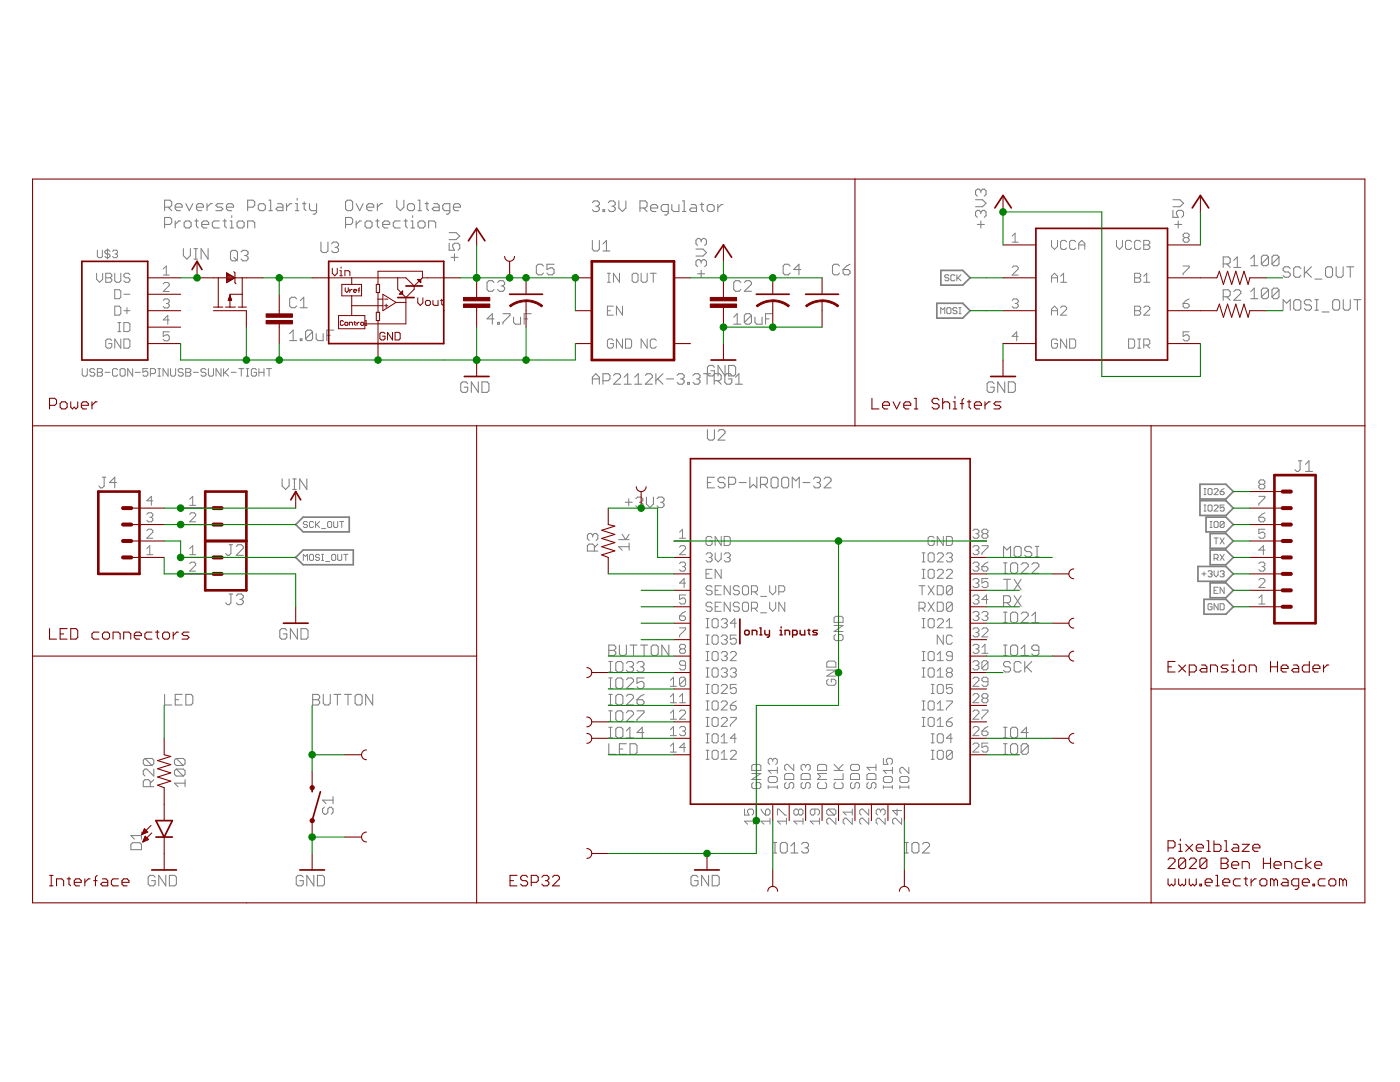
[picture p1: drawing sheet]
<svg xmlns="http://www.w3.org/2000/svg" width="279mm" height="216mm" viewBox="0 0 279 216" stroke-linecap="round" stroke-linejoin="round" font-family="sans-serif">
<g fill="none" stroke="#808080" stroke-width=".21">
<path d="M53.7 39.9h.3v2.1M59.3 39.6v.3M79.2 39.9v1.4l.7 .7 .7-.7v-1.4M83.4 39.9h.4v2.1M194.7 39.9h1.4l.7 .7-.7 .7h-1.4M195.7 38.1v.3M195.7 38.1l-.3-.4h-.3l-.4 .4v.7l.4 .3M195.7 38.1l.4-.4h.3l.4 .4v.7l-.4 .3M234.1 39.9h1.4l.7 .7-.7 .7h-1.4M32.9 41.3h1l.4-.3v-.7l-.4-.4h-1v2.1M32.9 44.8h1l.4-.4v-.7l-.4-.3h-1v2.1M33.5 41.3l.8 .7"/>
<path d="M35 41.3h1.4v-.3l-.4-.4h-.7l-.3 .4v.7l.3 .3h.7M35 44.1v1.4M36 44.1h-.3l-.7 .7M36.6 49.6v1.4l.7 .7 .7-.7v-1.4M37.1 40.6l.7 1.4 .7-1.4M37.1 44.1h.7l.3 .3v.7l-.3 .4h-.7l-.4-.4v-.7zM38.7 51.7h.7M38.7 49.6h.7M38.9 44.1h.7M39.1 49.6v2.1M39.2 41.3h1.4v-.3l-.3-.4h-.7l-.4 .4v.7l.4 .3h.7M39.2 43.7v1.4l.4 .4"/>
<path d="M40.3 44.8h1.4v-.4l-.4-.3h-.7l-.3 .3v.7l.3 .4h.7M41.3 40.6v1.4M41.5 49.6v2.1l-1.4-2.1v2.1M42.4 40.6h-.4l-.7 .7M43.8 44.1h-1.1l-.3 .3v.7l.3 .4h1.1M44.5 40.6h-1.1l-.3 .4 .3 .3h.7l.4 .4-.4 .3h-1M44.5 44.1h.7M44.9 43.7v1.4l.3 .4M45.2 41.3h1.4v-.3l-.4-.4h-.6l-.4 .4v.7l.4 .3h.6M45.9 44.1h.3v1.4M45.9 45.5h.7M46.2 43v.4"/>
<path d="M46.3 50h.7l.4 .3v1.4l-.4 .3h-.7l-.3-.3v-1.4zM46.7 51.4l.7 .6M47.3 44.4l.4-.3h.7l.3 .3v.7l-.3 .4h-.7l-.4-.4zM48.1 50.3l.4-.3h.6l.4 .3v.4l-.4 .3M48.8 51h.3M49.1 51l.4 .4v.3l-.4 .3h-.6l-.4-.3M49.4 41.3h1.1l.3-.3v-.7l-.3-.4h-1.1v2.1M49.4 45.5v-1.4h1.1l.3 .3v1.1M51.5 41l.4-.4h.7l.4 .4v.7l-.4 .3h-.7l-.4-.3zM53.7 42h.7M55.4 40.6h.7l.4 .4v1h-1.1l-.3-.3 .3-.4h1.1M57.2 40.6v1.4"/>
<path d="M58.3 40.6h-.4l-.7 .7M58.9 42h.7M58.9 40.6h.4v1.4M59.2 59.6l-.3-.3h-.7l-.4 .3v1.4l.4 .4h.7l.3-.4M60.4 40.6h.7M60.7 40.3v1.4l.4 .3M61.8 40.6v1.1l.3 .3h1.1M63.2 40.6v1.8l-.4 .3h-.3M64.1 48.3v1.8l.3 .3h.7l.3-.3v-1.8M66.2 48.7l.3-.4h.7l.4 .4v.3l-.4 .4M66.9 49.4h.3M67.2 49.4l.4 .3v.4l-.4 .3h-.7l-.3-.3"/>
<path d="M69 40.3l.3-.4h.7l.4 .4v1.4l-.4 .3h-.7l-.3-.3zM69 44.8h1l.4-.4v-.7l-.4-.3h-1v2.1M71.1 40.6l.7 1.4 .7-1.4M71.1 44.1v1.4M72.1 44.1h-.3l-.7 .7M73.2 41.3h1.4v-.3l-.3-.4h-.7l-.4 .4v.7l.4 .3h.7M73.2 44.1h.7l.4 .3v.7l-.4 .4h-.7l-.3-.4v-.7zM75 44.1h.7M75.3 40.6v1.4M75.3 43.7v1.4l.4 .4M76.4 40.6h-.4l-.7 .7M76.4 44.8h1.4v-.4l-.4-.3h-.7l-.3 .3v.7l.3 .4h.7"/>
<path d="M79.9 44.1h-1.1l-.3 .3v.7l.3 .4h1.1M80.6 44.1h.7M81 43.7v1.4l.3 .4M81.3 41l.4-.4h.7l.3 .4v.7l-.3 .3h-.7l-.4-.3zM82 44.1h.4v1.4M82 45.5h.7M82.4 43v.4M83.4 42h.7M83.4 44.4l.4-.3h.7l.3 .3v.7l-.3 .4h-.7l-.4-.4zM84.8 40.6h.7M85.2 40.3v1.4l.3 .3M85.5 45.5v-1.4h1.1l.4 .3v1.1"/>
<path d="M86.6 40.6h.7l.4 .4v1h-1.1l-.3-.3 .3-.4h1.1M89.6 48.5v1.4h1.1l-.4-.7v-.3l.4-.4h.7l.4 .4v.7l-.4 .3M89.6 46.4h1.4l.8 .7-.8 .7h-1.4M89.8 42h-1.1l-.3-.3v-.7l.3-.4h1.1v1.8l-.4 .3h-.3M90 51.4h1.4M90.5 41.3h1.4v-.3l-.4-.4h-.7l-.3 .4v.7l.3 .3h.7M90.7 50.7v1.3M98.6 56.4l-.3-.4h-.7l-.4 .4v1.4l.4 .3h.7l.3-.3M99.3 56.4l.4-.4h.7l.3 .4v.3l-.3 .4M100 57.1h.4M100.4 57.1l.3 .3v.4l-.3 .3h-.7l-.4-.3M108.5 53.1l-.4-.4h-.7l-.4 .4v1.4l.4 .3h.7l.4-.3"/>
<path d="M110.6 52.7h-1.4v1.1l.7-.4h.3l.4 .4v.7l-.4 .3h-.7l-.3-.3M118.2 40.4l.4-.3h.7l.3 .3v.4l-.3 .3M118.2 48v1.7l.4 .4h.7l.3-.4v-1.7M118.9 41.1h.4M119.3 41.1l.3 .4v.3l-.3 .4h-.7l-.4-.4M120.3 41.8h.4v.4h-.4zM120.3 50.1h1.4M120.3 48.7l.7-.7v2.1M121.4 40.4l.3-.3h.7l.4 .3v.4l-.4 .3M122.1 41.1h.3M122.4 41.1l.4 .4v.3l-.4 .4h-.7l-.3-.4M123.5 40.1v1.4l.7 .7 .7-.7v-1.4"/>
<path d="M127.7 41.5h1.1l.3-.4v-.7l-.3-.3h-1.1v2.1M128.4 41.5l.7 .7M129.8 41.5h1.5v-.4l-.4-.3h-.7l-.4 .3v.7l.4 .4h.7M133.4 42.2h-1.1l-.3-.4v-.7l.3-.3h1.1v1.7l-.4 .4h-.3M134.1 40.8v1l.3 .4h1.1v-1.4M136.2 40.1h.3v2.1M136.2 42.2h.7M137.9 40.8h.8l.3 .3v1.1h-1.1l-.3-.4 .3-.3h1.1M138.9 49.7h1.4l.7 .7-.7 .7h-1.4M139.2 54.6h1.4M139.7 40.8h.7M139.9 47.9v.4"/>
<path d="M139.9 52.2v.3M139.9 53.9v1.4M139.9 52.2l-.3-.4h-.4l-.3 .4v.7l.3 .3M139.9 47.9l-.3-.3h-.4l-.3 .3v.7l.3 .4M139.9 52.2l.4-.4h.3l.4 .4v.7l-.4 .3M139.9 47.9l.4-.3h.3l.4 .3v.7l-.4 .4M140.1 40.4v1.4l.3 .4M141.1 41.1l.4-.3h.7l.3 .3v.7l-.3 .4h-.7l-.4-.4zM143.3 40.8v1.4M144.3 40.8h-.3l-.7 .7M147.8 56.4l-.3-.4h-.7l-.4 .4v1.4l.4 .3h.7l.3-.3M148.5 56.4l.4-.4h.7l.4 .4v.3l-1.5 1.4h1.5"/>
<path d="M157.7 53.1l-.4-.4h-.7l-.3 .4v1.4l.3 .3h.7l.4-.3M159.8 53.8h-1.4l1-1.1v2.1M167.5 53.1l-.3-.4h-.7l-.4 .4v1.4l.4 .3h.7l.3-.3M168.3 53.8h1l.4 .3v.4l-.4 .3h-.7l-.3-.3zM169.7 52.7l-.7 .4-.7 .7M195.1 44.8h1.3M195.7 42.3l.4-.3h.3l.4 .3v.7l-.4 .4M195.7 42.3v.4M195.7 44.1v1.4M195.7 42.3l-.3-.3h-.3l-.4 .3v.7l.4 .4M234.1 42v1.4h1l-.3-.7v-.4l.3-.3h.7l.4 .3v.7l-.4 .4M234.4 44.8h1.4"/>
<path d="M235.1 44.1v1.4M244.1 52.7h1.1l.3-.4v-.7l-.3-.3h-1.1v2.1M244.1 59.2h1.1l.3-.3v-.7l-.3-.4h-1.1v2.1M244.8 52.7l.7 .7M244.8 59.2l.7 .7M246.2 52l.7-.7v2.1M246.2 53.4h1.4M246.2 58.2l.4-.4h.7l.3 .4v.3l-1.4 1.4h1.4M249.6 51.6l.7-.7v2.1M249.6 58.2l.7-.7v2.1M249.6 53h1.4M249.6 59.6h1.4"/>
<path d="M253.2 51.3v1.4l-.4 .3h-.7l-.4-.3M253.2 51.3l-.4-.4h-.7l-.4 .4v1.4M253.2 57.8l-.4-.3h-.7l-.4 .3v1.4M253.2 57.8v1.4l-.4 .4h-.7l-.4-.4M253.2 51.3l-1.5 1.4M253.2 57.8l-1.5 1.4M255.2 51.3v1.4l-.3 .3h-.7l-.3-.3M255.2 51.3l-.3-.4h-.7l-.3 .4v1.4M255.2 57.8l-.3-.3h-.7l-.3 .3v1.4M255.2 57.8v1.4l-.3 .4h-.7l-.3-.4M255.2 51.3l-1.3 1.4M255.2 57.8l-1.3 1.4"/>
<path d="M257.5 53.6l-.4-.4h-.7l-.3 .4v.3l.3 .4h.7l.4 .3v.4l-.4 .3h-.7l-.3-.3M259.6 53.6l-.4-.4h-.6l-.4 .4v1.4l.4 .3h.6l.4-.3M260.3 53.2v2.1M260.7 54.3l1 1M261.7 53.2l-1.4 1.4M262.4 59.8h.7M262.4 55.7h1.4M262.8 59.8v2.1M264.5 53.6l.4-.4h.7l.3 .4v1.4l-.3 .3h-.7l-.4-.3zM266.7 53.2v1.8l.3 .3h.7l.4-.3v-1.8M268.1 59.8v1.8l.3 .3h.7l.4-.3v-1.8M268.8 53.2h1.4"/>
<path d="M269.5 53.2v2.1M270.2 59.8h1.4M270.9 59.8v2.1M57.8 66.6l.7-.7v2.1M57.8 68h1.4M59.9 67.6h.4v.4h-.4zM59.9 61.4h1.4M59.9 60l.7-.7v2.1M62.4 66.2v1.4l-.4 .4h-.7l-.3-.4M62.4 66.2l-.4-.3h-.7l-.3 .3v1.4M62.4 66.2l-1.4 1.4M63.1 66.6v1l.3 .4h1.1v-1.4"/>
<path d="M65.2 66.9h.7M66.6 65.9h-1.4v2.1M93.3 76.6l-.3-.4h-.7l-.4 .4v1.4l.4 .3h.7l.3-.3v-.7h-.7M95.5 76.2v2.1l-1.4-2.1v2.1M96.2 76.2h1l.4 .4v1.4l-.4 .3h-1zM98.6 63.6h-1.4l1.1-1v2.1M99.3 64.3h.4v.4h-.4zM100.4 62.6h1.4v.3l-1.4 1.4v.4M102.5 63.3v1l.3 .4h1.1v-1.4M104.6 63.6h.7M106 62.6h-1.4v2.1M118.2 76.7v-1.4l.7-.7 .7 .7v1.4"/>
<path d="M118.2 75.6h1.4M120.3 76h1.1l.3-.4v-.7l-.3-.3h-1.1v2.1M122.4 74.9l.4-.3h.7l.3 .3v.4l-1.4 1.4h1.4M124.6 76.7h1.4M124.6 75.3l.7-.7v2.1M126.7 76.7h1.4M126.7 75.3l.7-.7v2.1M128.8 74.9l.3-.3h.7l.4 .3v.4l-1.4 1.4h1.4M130.9 74.6v2.1M131.3 75.6l1 1.1M132.3 74.6l-1.4 1.4M133 75.6h1.4"/>
<path d="M135.1 74.9l.4-.3h.7l.3 .3v.4l-.3 .3M135.8 75.6h.4M136.2 75.6l.3 .4v.3l-.3 .4h-.7l-.4-.4M137.2 76.3h.4v.4h-.4zM138.3 74.9l.4-.3h.7l.3 .3v.4l-.3 .3M139 75.6h.4M139.4 75.6l.3 .4v.3l-.3 .4h-.7l-.4-.4M140.4 74.6h1.4M141.1 74.6v2.1M142.5 76h1.1l.3-.4v-.7l-.3-.3h-1.1v2.1M142.6 73.3l-.4-.4h-.7l-.3 .4v1.4l.3 .3h.7l.4-.3v-.7h-.7M143.2 76l.7 .7"/>
<path d="M144.7 72.9v2.1l-1.4-2.1v2.1M145.4 72.9h1.1l.3 .4v1.4l-.3 .3h-1.1zM146 74.9l-.3-.3h-.7l-.3 .3v1.4l.3 .4h.7l.3-.4v-.7h-.6M146.4 64.7h1.4M146.4 63.3l.7-.7v2.1M146.8 76.7h1.4M146.8 75.3l.7-.7v2.1M150 62.9v1.4l-.4 .4h-.7l-.4-.4M150 62.9l-.4-.3h-.7l-.4 .3v1.4M150 62.9l-1.5 1.4M150.7 63.3v1l.3 .4h1.1v-1.4M152.8 63.6h.7"/>
<path d="M154.2 62.6h-1.4v2.1M198.4 76.6l-.4-.4h-.7l-.3 .4v1.4l.3 .3h.7l.4-.3v-.7h-.7M200.5 76.2v2.1l-1.4-2.1v2.1M201.2 76.2h1.1l.3 .4v1.4l-.3 .3h-1.1zM256.1 61.9v-2.1l.7 .7 .7-.7v2.1M258.2 60.1l.4-.3h.6l.4 .3v1.5l-.4 .3h-.6l-.4-.3zM261.7 60.1l-.3-.3h-.7l-.4 .3v.4l.4 .3h.7l.3 .4v.4l-.3 .3h-.7l-.4-.3M262.4 61.9h.7M263.8 62.3h1.4M266 60.1l.3-.3h.7l.4 .3v1.5l-.4 .3h-.7l-.3-.3zM20.4 95.2h.7M20.8 95.2v1.8l-.4 .3h-.3l-.4-.3"/>
<path d="M23.2 96.3h-1.4l1.1-1.1v2.1M56.3 95.6v1.4l.7 .7 .7-.7v-1.4M58.4 97.7h.7M58.4 95.6h.7M58.8 95.6v2.1M61.2 95.6v2.1l-1.4-2.1v2.1M125.5 99.5v1.4M126.9 99.5l.3-.3h.7l.4 .3v.4l-.4 .3M129 99.2v1.4l.7 .7 .7-.7v-1.4M131.1 99.5l.4-.3h.7l.3 .3v.4l-.3 .3M141.2 85.7v1.8l.3 .3h.7l.4-.3v-1.8M141.2 96.3h.7"/>
<path d="M142.6 95.2h-1.4v2.1h1.4M143.3 86.1l.4-.4h.7l.3 .4v.3l-1.4 1.4h1.4M144.7 95.6l-.3-.4h-.7l-.4 .4v.3l.4 .4h.7l.3 .3v.4l-.3 .3h-.7l-.4-.3M145.4 96.6h1.1l.3-.3v-.7l-.3-.4h-1.1v2.1M147.5 96.3h1.4M149.6 95.2v2.1l.7-.7 .7 .7v-2.1M151.8 96.6h1l.4-.3v-.7l-.4-.4h-1v2.1M152.5 96.6l.7 .7M154.2 95.2h.7l.4 .4v1.4l-.4 .3h-.7l-.3-.3v-1.4zM156.4 95.2h.7l.3 .4v1.4l-.3 .3h-.7l-.4-.3v-1.4zM158.1 97.3v-2.1l.7 .7 .7-.7v2.1M160.2 96.3h1.4"/>
<path d="M162.3 95.6l.4-.4h.7l.3 .4v.3l-.3 .4M163 96.3h.4M163.4 96.3l.3 .3v.4l-.3 .3h-.7l-.4-.3M164.5 95.6l.3-.4h.7l.4 .4v.3l-1.4 1.4h1.4M259.1 91.9h.7M259.5 91.9v1.8l-.4 .4h-.3l-.4-.4M260.5 94.1h1.4M260.5 92.7l.7-.8v2.2M45.7 108.7h.7M45.7 118.5h.7M46.1 108.7v1.7l-.4 .4h-.3l-.4-.4M46.1 118.5v1.8l-.4 .3h-.3l-.4-.3"/>
<path d="M47.2 109.1l.3-.4h.7l.4 .4v.3l-1.4 1.4h1.4M47.2 118.9l.3-.4h.7l.4 .4v.4l-.4 .3M47.9 119.6h.3M48.2 119.6l.4 .4v.3l-.4 .3h-.7l-.3-.3M118.3 106.8l-.4-.4h-.3l-.4 .4v.7l.4 .3M118.3 106.8l.3-.4h.4l.3 .4v.7l-.3 .3M118.3 106.8v.3M118.6 110v-1.1l-.3-.3h-.7l-.4 .3v1.1h2.1M119.3 108.6l-.7 .7M123.5 107.7h2.1M124.2 106.6l.7 1.1 .7-1.1M124.8 100.2h1.4"/>
<path d="M125.6 109.1h-2.1l.7 .7M125.6 108.4v1.4M127.6 100.2h.3M127.9 100.2l.4 .4v.3l-.4 .4h-.7l-.3-.4M131.8 100.2h.4M132.2 100.2l.3 .4v.3l-.3 .4h-.7l-.4-.4M200.3 115.6h1.4M200.3 111.1v-2.1l.7 .7 .7-.7v2.1M200.3 114.4h.7M200.3 112.3h.7M200.6 112.3v2.1M201 115.6v2.1"/>
<path d="M201.7 112.6l.3-.3h.7l.4 .3v1.5l-.4 .3h-.7l-.3-.3zM202.4 109.4l.3-.4h.7l.4 .4v1.4l-.4 .3h-.7l-.3-.3zM202.4 115.6l1.4 2.1M202.4 118.9l1.4 2.1M203.8 115.6l-1.4 2.1M203.8 118.9l-1.4 2.1M203.8 112.6l.4-.3h.7l.3 .3v.4l-1.4 1.4h1.4M205.9 109.4l-.4-.4h-.6l-.4 .4v.3l.4 .4h.6l.4 .3v.4l-.4 .3h-.6l-.4-.3M205.9 112.6l.4-.3h.7l.3 .3v.4l-1.4 1.4h1.4M206.6 109h.7M206.6 111.1h.7M207 109v2.1"/>
<path d="M32.9 138.6v2.1h1.4M35 139.6h.7M36.4 138.6h-1.4v2.1h1.4M37.1 138.6h1l.4 .3v1.4l-.4 .4h-1zM57.2 125.8l-.3-.4h-.7l-.4 .4v1.4l.4 .3h.7l.3-.3v-.7h-.7M59.4 125.4v2.1l-1.4-2.1v2.1M60.1 125.4h1l.4 .4v1.4l-.4 .3h-1zM62.4 138.6h1.1l.3 .3v.4l-.3 .3 .3 .4v.3l-.3 .4h-1.1zM62.4 139.6h1.1M64.5 138.6v1.7l.4 .4h.7l.3-.4v-1.7M66.6 138.6h1.4M67.3 138.6v2.1"/>
<path d="M68.7 138.6h1.4M69.4 138.6v2.1M71.2 138.6h.7l.4 .3v1.4l-.4 .4h-.7l-.3-.4v-1.4zM74.4 138.6v2.1l-1.4-2.1v2.1M121.5 132h.7M121.5 134.1h.7M121.5 138.6h.7M121.5 128.7h1l.4 .4v.3l-.4 .4 .4 .3v.4l-.4 .3h-1zM121.5 129.8h1M121.5 137.4h.7M121.5 135.3h.7M121.8 132v2.1"/>
<path d="M121.8 135.3v2.1M121.8 138.6v2.1M122.9 135.6l.4-.3h.7l.3 .3v1.4l-.3 .4h-.7l-.4-.4zM123.3 132h.7l.3 .4v1.4l-.3 .3h-.7l-.4-.3v-1.4zM123.3 138.6h.7l.3 .3v1.4l-.3 .4h-.7l-.4-.4v-1.4zM123.6 128.7v1.8l.4 .3h.7l.3-.3v-1.8M125 132.4l.4-.4h.7l.3 .4v.3l-.3 .4M125 138.9l.4-.3h.7l.3 .3v.4l-1.4 1.4h1.4M125 135.6l.4-.3h.7l.3 .3v.4l-1.4 1.4h1.4M125.7 133.1h.4M125.7 128.7h1.4M126.1 133.1l.3 .3v.4l-.3 .3h-.7l-.4-.3"/>
<path d="M126.4 128.7v2.1M127.1 132.4l.4-.4h.7l.3 .4v.3l-.3 .4M127.1 139.6h1.1l.3 .4v.3l-.3 .4h-.7l-.4-.4zM127.8 133.1h.4M127.8 128.7h1.4M128.2 133.1l.3 .3v.4l-.3 .3h-.7l-.4-.3M128.5 135.3h-1.4v1l.7-.3h.4l.3 .3v.7l-.3 .4h-.7l-.4-.4M128.5 138.6l-.7 .3-.7 .7M128.5 128.7v2.1M130.3 128.7h.7l.4 .4v1.4l-.4 .3h-.7l-.3-.3v-1.4zM133.5 128.7v2.1l-1.4-2.1v2.1M200.3 120.3h1l.4-.4v-.7l-.4-.3h-1v2.1"/>
<path d="M200.3 128.7h.7M200.3 130.8h.7M200.3 124.2h.7M200.3 122.2h.7M200.6 122.2v2M200.6 128.7v2.1M201 120.3l.7 .7M201.7 132.4l-.4-.4h-.7l-.3 .4v.3l.3 .4h.7l.4 .3v.4l-.4 .3h-.7l-.3-.3M202 122.2h.7l.4 .3v1.4l-.4 .3h-.7l-.3-.3v-1.4zM202 128.7h.7l.4 .4v1.4l-.4 .3h-.7l-.3-.3v-1.4zM203.8 132.4l-.4-.4h-.7l-.3 .4v1.4l.3 .3h.7l.4-.3M203.8 129.4l.7-.7v2.1"/>
<path d="M203.8 122.5l.4-.3h.7l.3 .3v.4l-1.4 1.3h1.4M203.8 130.8h1.4M204.5 132v2.1M204.9 133.1l1 1M205.9 132l-1.4 1.4M205.9 124.2h1.4M205.9 122.9l.7-.7v2M207.3 129.8h-1l-.4-.4v-.3l.4-.4h.7l.3 .4v1.4l-.3 .3h-.7l-.4-.3M28.9 151.3l-.3 .4v.7l.3 .3h1.4M28.9 151.3h1.4l.4 .4v.7l-.4 .3M28.9 151.3l1.4 1.4M30 157v-1.1l-.4-.3h-.7l-.3 .3v1.1h2.1"/>
<path d="M30.7 153.5v1.4l-1.4-1.4h-.4l-.3 .3v.7l.3 .4M30.7 155.6l-.7 .7M35.2 153.5h1.4l.3 .3v.7l-.3 .4M35.2 151.3h1.4l.3 .4v.7l-.3 .3M35.2 153.5l-.4 .3v.7l.4 .4h1.4M35.2 151.3l-.4 .4v.7l.4 .3h1.4M35.2 153.5l1.4 1.4M35.2 151.3l1.4 1.4M36.9 156.3h-2.1l.7 .7M36.9 155.6v1.4M66.5 159v1.4M66.5 159.7h-2.1l.7 .7"/>
<path d="M121.5 148.4v2.1h1.4M121.5 140.7h.7M121.5 144h.7M121.5 141.8h.7M121.5 147.2h.7M121.5 145.1h.7M121.8 141.8v2.2M121.8 145.1v2.1M123.3 141.8h.7l.3 .4v1.4l-.3 .4h-.7l-.4-.4v-1.4zM123.3 145.1h.7l.3 .4v1.4l-.3 .3h-.7l-.4-.3v-1.4zM123.6 149.5h.7M125 148.4h-1.4v2.1h1.4"/>
<path d="M125 142.2l.4-.4h.7l.3 .4v.3l-1.4 1.5h1.4M125 145.8l.7-.7v2.1M125 147.2h1.4M125.7 148.4h1.1l.3 .4v1.4l-.3 .3h-1.1zM127.1 141.8h1.4v.4l-1.4 1.4v.4M128.5 146.2h-1.4l1.1-1.1v2.1M200.3 150.5h.7M200.3 148.4h.7M200.3 147.2h.7M200.3 145.1h.7M200.6 145.1v2.1M200.6 148.4v2.1"/>
<path d="M202 145.1h.7l.4 .4v1.4l-.4 .3h-.7l-.3-.3v-1.4zM202 148.4h.7l.4 .4v1.4l-.4 .3h-.7l-.3-.3v-1.4zM205.2 148.8l-.3-.4h-.7l-.4 .4v1.4M205.2 148.8v1.4l-.3 .3h-.7l-.4-.3M205.2 148.8l-1.4 1.4M205.2 146.2h-1.4l1.1-1.1v2.1M26.1 168.5l.4-.4h1.4l.3 .4v1h-2.1zM28.2 166v1.4M28.2 166.7h-2.1l.7 .7M31 175l-.4-.3h-.7l-.3 .3v1.4l.3 .4h.7l.4-.4v-.7h-.7M33.1 174.7v2.1l-1.4-2.1v2.1M33.8 174.7h1.1l.3 .3v1.4l-.3 .4h-1.1z"/>
<path d="M60.5 175l-.3-.3h-.7l-.4 .3v1.4l.4 .4h.7l.3-.4v-.7h-.7M62.6 174.7v2.1l-1.4-2.1v2.1M63.4 174.7h1l.3 .3v1.4l-.3 .4h-1zM64.7 161.1l-.3 .3v.7l.3 .4h.4l.3-.4v-.7l.4-.3h.3l.4 .3v.7l-.4 .4M139.3 175l-.3-.3h-.7l-.4 .3v1.4l.4 .4h.7l.3-.4v-.7h-.7M141.4 174.7v2.1l-1.4-2.1v2.1M142.1 174.7h1.1l.3 .3v1.4l-.3 .4h-1.1zM154.3 170.2h.7M154.3 168.1h.7M154.7 168.1v2.1M155.7 168.4l.4-.3h.7l.3 .3v1.5l-.3 .3h-.7l-.4-.3zM157.8 170.2h1.4"/>
<path d="M157.8 168.8l.7-.7v2.1M160 168.4l.3-.3h.7l.4 .3v.4l-.4 .4M160.7 169.2h.3M161 169.2l.4 .3v.4l-.4 .3h-.7l-.3-.3M180.6 170.2h.7M180.6 168.1h.7M180.9 168.1v2.1M182 168.4l.4-.3h.6l.4 .3v1.5l-.4 .3h-.6l-.4-.3zM184.1 168.4l.3-.3h.8l.3 .3v.4l-1.4 1.4h1.4"/>
</g>
<g fill="none" stroke="#808080" stroke-width=".2">
<path d="M19.3 54.5v1.2l.6 .6 .6-.6v-1.2M19.4 49.9v1.3l.3 .2h.5l.2-.2v-1.3M21.1 54.5h.9l.3 .3v.3l-.3 .3 .3 .3v.3l-.3 .3h-.9zM21.1 55.4h.9M21.4 49.7v2M21.9 50.2l-.2-.3h-.5l-.3 .3v.2l.3 .3h.5l.2 .2v.3l-.2 .2h-.5l-.3-.2M22.5 50.2l.2-.3h.5l.3 .3v.2l-.3 .3M22.9 57.8h.9l.3 .3v1.2l-.3 .3h-.9zM22.9 54.5v1.5l.3 .3h.6l.3-.3v-1.5M22.9 50.7h.3M23.2 50.7l.3 .2v.3l-.3 .2h-.5l-.2-.2M24.7 58.7h1.2"/>
<path d="M25.9 54.8l-.3-.3h-.6l-.3 .3v.3l.3 .3h.6l.3 .3v.3l-.3 .3h-.6l-.3-.3M32.6 53.7l.6-.6v1.8M32.6 54.9h1.2M32.6 56.7l.3-.3h.6l.3 .3v.3l-1.2 1.2h1.2M32.6 59.9l.3-.3h.6l.3 .3v.3l-.3 .4M121.2 56.3h.6M121.2 54.5h.6M121.5 54.5v1.8M123.6 54.5v1.8l-1.2-1.8v1.8M126.2 54.8l.2-.3h.6l.3 .3v1.2l-.3 .3h-.6l-.2-.3zM128 54.5v1.5l.2 .3h.7l.3-.3v-1.5M129.8 54.5h1.2"/>
<path d="M130.4 54.5v1.8M189.4 55l-.2-.2h-.4l-.2 .2 .2 .4h.4l.2 .2-.2 .4h-.4l-.2-.2M190.6 55l-.2-.2h-.4l-.2 .2v.8l.2 .2h.4l.2-.2M191 54.8v1.2M191.2 55.4l.6 .6M191.8 54.8l-.8 .8M202 53.4l.3-.3h.6l.3 .3v.3l-1.2 1.2h1.2M202 59.9l.3-.3h.6l.3 .3v.3l-.3 .4M202 47.1l.6-.6v1.8M202 48.3h1.2M209.8 55.4h1.3M209.8 48v1.2l.6 .6 .7-.6v-1.2"/>
<path d="M209.8 56.3v-1.2l.6-.6 .7 .6v1.2M211.7 56.3h1.2M211.7 55.1l.6-.6v1.8M212.9 48.3l-.3-.3h-.6l-.3 .3v1.2l.3 .3h.6l.3-.3M214.7 48.3l-.3-.3h-.6l-.3 .3v1.2l.3 .3h.6l.3-.3M215.3 49.8v-1.2l.6-.6 .6 .6v1.2M215.3 48.9h1.2M222.8 48v1.2l.6 .6 .6-.6v-1.2M225.8 48.3l-.3-.3h-.6l-.3 .3v1.2l.3 .3h.6l.3-.3M226.4 54.5h1l.2 .3v.3l-.2 .3 .2 .3v.3l-.2 .3h-1zM226.4 55.4h1M227.6 48.3l-.2-.3h-.7l-.3 .3v1.2l.3 .3h.7l.2-.3"/>
<path d="M228.3 56.3h1.2M228.3 48h.9l.3 .3v.3l-.3 .3 .3 .3v.3l-.3 .3h-.9zM228.3 48.9h.9M228.3 55.1l.6-.6v1.8M236.1 53.1h1.2v.3l-1.2 1.2v.3M236.4 47.4l-.3 .3v.3l.3 .3h.6l.3-.3v-.3l-.3-.3M236.4 47.4l-.3-.3v-.3l.3-.3h.6l.3 .3v.3l-.3 .3M236.4 47.4h.6M237.3 59.6l-.6 .3-.6 .7M16.4 73.6v1.2l.3 .3h.5l.2-.3v-1.2M18.9 73.8l-.2-.2h-.5l-.3 .2v.2l.3 .3h.5l.2 .2v.3l-.2 .3h-.5l-.3-.3M19.4 73.6h.8l.2 .2v.2l-.2 .3 .2 .2v.3l-.2 .3h-.8z"/>
<path d="M19.4 74.3h.8M21 74.3h.9M22.3 67.9l-.3-.3h-.6l-.3 .3v1.3l.3 .3h.6l.3-.3v-.6h-.6M22.9 61.1h.9l.3 .3v1.2l-.3 .3h-.9zM23.5 73.8l-.3-.2h-.5l-.2 .2v1l.2 .3h.5l.3-.3M23.5 66.2h.6M23.5 64.4h.6M23.8 64.4v1.8M24 73.8l.2-.2h.5l.3 .2v1l-.3 .3h-.5l-.2-.3zM24.1 67.6v1.9l-1.2-1.9v1.9M24.7 67.6h.9l.3 .3v1.3l-.3 .3h-.9zM24.7 62h1.2"/>
<path d="M24.7 64.4h.9l.3 .3v1.2l-.3 .3h-.9zM25.3 61.4v1.2M26.5 73.6v1.5l-1-1.5v1.5M27 74.3h1M29.5 73.6h-1v.7l.5-.3h.3l.2 .3v.5l-.2 .3h-.6l-.2-.3M30 74.5h.8l.2-.2v-.5l-.2-.2h-.8v1.5M31.5 75.1h.5M31.5 73.6h.5M31.8 73.6v1.5M33.2 60.6h.3M33.5 60.6l.3 .3v.3l-.3 .2h-.6l-.3-.2M33.5 73.6v1.5l-1-1.5v1.5"/>
<path d="M33.8 66.2h-1.2v.9l.9-.3 .3 .3v.6l-.3 .3h-.6l-.3-.3M33.8 63.8h-1.2l.9-.9v1.8M34 73.6v1.2l.3 .3h.5l.3-.3v-1.2M36.6 73.8l-.3-.2h-.5l-.2 .2v.2l.2 .3h.5l.3 .2v.3l-.3 .3h-.5l-.2-.3M37.1 73.6h.7l.3 .2v.2l-.3 .3 .3 .2v.3l-.3 .3h-.7zM37.1 74.3h.7M38.6 74.3h1M41.1 73.8l-.2-.2h-.6l-.2 .2v.2l.2 .3h.6l.2 .2v.3l-.2 .3h-.6l-.2-.3M41.6 73.6v1.2l.2 .3h.6l.2-.3v-1.2M44.1 73.6v1.5l-1-1.5v1.5M44.6 73.6v1.5M44.9 74.3l.7 .8"/>
<path d="M45.6 73.6l-1 .9M46.1 74.3h1M47.6 73.6h1.1M48.2 73.6v1.5M49.1 75.1h.6M49.1 73.6h.6M49.4 73.6v1.5M51.2 73.8l-.3-.2h-.5l-.2 .2v1l.2 .3h.5l.3-.3v-.5h-.5M51.7 74.3h1M51.7 73.6v1.5M52.7 73.6v1.5M53.2 73.6h1"/>
<path d="M53.7 73.6v1.5M121.2 62h.6M122.4 67.9l-.3-.3h-.6l-.3 .3v1.3l.3 .3h.6l.3-.3v-.6h-.6M122.4 61.1h-1.2v1.8h1.2M124.2 61.1v1.8l-1.2-1.8v1.8M124.2 67.6v1.9l-1.2-1.9v1.9M124.8 67.6h1l.2 .3v1.3l-.2 .3h-1zM129.2 67.6v1.9l-1.2-1.9v1.9M131 67.9l-.3-.3h-.6l-.3 .3v1.3l.3 .3h.6l.3-.3M187.7 62.6v-1.2l.5 .4 .4-.4v1.2M189.2 61.4h.4l.2 .2v.8l-.2 .2h-.4l-.2-.2v-.8zM191 61.6l-.2-.2h-.4l-.2 .4 .2 .2h.4l.2 .4-.2 .2h-.4l-.2-.2"/>
<path d="M191.4 61.4h.4M191.4 62.6h.4M191.6 61.4v1.2M202.6 60.6h.3M202.9 60.6l.3 .3v.3l-.3 .2h-.6l-.3-.2M203.2 67.1h-1.2l.9-.9v1.8M209.8 62h1.3M209.8 62.9v-1.2l.6-.6 .7 .6v1.2M211.1 67.9l-.3-.3h-.7l-.3 .3v1.3l.3 .3h.7l.3-.3v-.6h-.7M211.7 61.4l.3-.3h.6l.3 .3v.3l-1.2 1.2h1.2M212.9 67.6v1.9l-1.2-1.9v1.9M213.5 67.6h.9l.3 .3v1.3l-.3 .3h-.9z"/>
<path d="M225.2 67.6h.9l.3 .3v1.3l-.3 .3h-.9zM226.4 61.1h1l.2 .3v.3l-.2 .3 .2 .3v.3l-.2 .3h-1zM226.4 62h1M227 67.6h.6M227 69.5h.6M227.4 67.6v1.9M228.3 68.9h.9l.3-.3v-.7l-.3-.3h-.9v1.9M228.3 61.4l.3-.3h.6l.3 .3v.3l-1.2 1.2h1.2M228.9 68.9l.6 .6M236.1 60.6h.9l.3 .3v.3l-.3 .2h-.6l-.3-.2zM237.3 66.2h-1.2v.9l.9-.3 .3 .3v.6l-.3 .3h-.6l-.3-.3M30.5 99.9h-1.2l.9-.9v1.8"/>
<path d="M37.8 99.6l.7-.6v1.8M240.3 98.7h.4M240.3 97.5h.4M240.5 97.5v1.2M241.1 97.7l.2-.2h.4l.2 .2v.8l-.2 .2h-.4l-.2-.2zM242.3 97.7l.2-.2h.4l.2 .2v.2l-.8 .8h.8M243.5 98.1h.6l.2 .4-.2 .2h-.4l-.2-.2zM244.3 97.5l-.8 .6M251.2 99h1.2v.3l-1.2 1.2v.3M251.5 96.6l-.3-.2v-.3l.3-.3h.6l.3 .3v.3l-.3 .2M251.5 96.6l-.3 .3v.4l.3 .3h.6l.3-.3v-.4l-.3-.3M251.5 96.6h.6"/>
<path d="M29.3 105.9l.3-.3h.6l.3 .3v.3l-1.2 1.2h1.2M29.3 102.6l.3-.3h.6l.3 .3v.3l-.3 .3M29.3 110.7h1.2M29.3 109.5l.6-.6v1.8M29.9 103.2h.3M30.2 103.2l.3 .3v.3l-.3 .3h-.6l-.3-.3M37.8 112.5l.4-.3h.6l.3 .3v.3l-1.3 1.2h1.3M37.8 102.6l.4-.3h.6l.3 .3v.3l-1.3 1.2h1.3M37.8 109.5l.7-.6v1.8M37.8 100.8h1.3M37.8 110.7h1.3M60.5 111.8v-1.2l.5 .4 .4-.4v1.2"/>
<path d="M61.4 104.2l-.2-.1h-.5l-.2 .1 .2 .5h.5l.2 .2-.2 .4h-.5l-.2-.2M62 110.6h.4l.2 .2v.8l-.2 .2h-.4l-.2-.2v-.8zM62.6 104.2l-.2-.1h-.4l-.2 .1v.9l.2 .2h.4l.2-.2M63 104.1v1.2M63.2 104.7l.6 .6M63.8 110.8l-.2-.2h-.4l-.2 .4 .2 .2h.4l.2 .4-.2 .2h-.4l-.2-.2M63.8 104.1l-.8 .8M64.2 110.6h.4M64.2 111.8h.4M64.2 105.5h.8M64.4 110.6v1.2M65 112h.8"/>
<path d="M65.4 104.2l.2-.1h.4l.2 .1v.9l-.2 .2h-.4l-.2-.2zM66.4 110.6h.4l.2 .2v.8l-.2 .2h-.4l-.2-.2v-.8zM66.6 104.1v1l.2 .2h.4l.2-.2v-1M67.4 110.6v1l.2 .2h.4l.2-.2v-1M67.8 104.1h.8M68.2 104.1v1.2M68.6 110.6h.8M69 110.6v1.2M135.6 112.5l.3-.3h.6l.3 .3v.3l-.3 .3M135.6 107.4h1.2M135.6 109.2l.3-.3h.6l.3 .3v.3l-1.2 1.2h1.2M135.6 106.2l.6-.6v1.8"/>
<path d="M136.2 113.1h.3M136.5 113.1l.3 .3v.3l-.3 .3h-.6l-.3-.3M136.8 118.7h-1.2v.9l.6-.3h.3l.3 .3v.6l-.3 .3h-.6l-.3-.3M136.8 116.4h-1.2l.9-1v1.8M140.9 110.6l.3-.3h.6l.3 .3v.3l-.3 .3M140.9 114.5h.6M141.5 111.2h.3M141.8 111.2l.3 .3v.3l-.3 .3h-.6l-.3-.3M142.1 107.3l-.3-.3h-.6l-.3 .3v1.2l.3 .3h.6l.3-.3v-.6h-.6M142.1 113.6h-1.2v1.8h1.2M142.1 117.2l-.3-.3h-.6l-.3 .3v.3l.3 .3h.6l.3 .3v.3l-.3 .3h-.6l-.3-.3M142.7 110.3v1.2l.6 .6 .6-.6v-1.2"/>
<path d="M142.7 117.8h.6M143.9 107v1.8l-1.2-1.8v1.8M143.9 113.6v1.8l-1.2-1.8v1.8M143.9 116.9h-1.2v1.8h1.2M144.5 107h.9l.3 .3v1.2l-.3 .3h-.9zM144.5 110.6l.3-.3h.6l.3 .3v.3l-.3 .3M145.1 111.2h.3M145.4 111.2l.3 .3v.3l-.3 .3h-.6l-.3-.3M145.7 116.9v1.8l-1.2-1.8v1.8M147.6 117.2l-.3-.3h-.7l-.3 .3v.3l.3 .3h.7l.3 .3v.3l-.3 .3h-.7l-.3-.3M148.5 116.9h.6l.3 .3v1.2l-.3 .3h-.6l-.3-.3v-1.2zM150 118.1h.9l.3-.3v-.6l-.3-.3h-.9v1.8"/>
<path d="M150.6 118.1l.6 .6M151.8 119h1.2M153.6 116.9v1.2l.6 .6 .6-.6v-1.2M155.4 118.1h.9l.3-.3v-.6l-.3-.3h-.9v1.8M183.4 116.9h1.2M184 110.3h.6M184 112.1h.6M184 113.6h.6M184 115.4h.6M184 116.9v1.8M184.3 110.3v1.8M184.3 113.6v1.8"/>
<path d="M185.2 116.9l1.2 1.8M185.5 110.3h.6l.3 .3v1.2l-.3 .3h-.6l-.3-.3v-1.2zM185.5 113.6h.6l.3 .3v1.2l-.3 .3h-.6l-.3-.3v-1.2zM186.4 107.3l-.3-.3h-.6l-.3 .3v1.2l.3 .3h.6l.3-.3v-.6h-.6M186.4 116.9l-1.2 1.8M187 110.6l.3-.3h.7l.3 .3v.3l-1.3 1.2h1.3M187 113.9l.3-.3h.7l.3 .3v.3l-1.3 1.2h1.3M187 116.9h1l.3 .3v1.2l-.3 .3h-1zM188.3 107v1.8l-1.3-1.8v1.8M188.9 107h.9l.3 .3v1.2l-.3 .3h-.9zM188.9 110.6l.3-.3h.6l.3 .3v.3l-.3 .3M188.9 113.9l.3-.3h.6l.3 .3v.3l-1.2 1.2h1.2"/>
<path d="M189.5 111.2h.3M189.8 111.2l.3 .3v.3l-.3 .3h-.6l-.3-.3M190.1 117.2l-.3-.3h-.6l-.3 .3v1.2M190.1 117.2v1.2l-.3 .3h-.6l-.3-.3M190.1 117.2l-1.2 1.2M194.2 115.7l.3-.3h.6l.3 .3v.3l-.3 .4M194.2 112.5l.3-.3h.6l.3 .3v.3l-.3 .3M194.2 105.9l.3-.3h.6l.3 .3v.3l-.3 .3M194.2 109.2l.3-.3h.6l.3 .3v.3l-.3 .3M194.2 119l.3-.3h.6l.3 .3v.3l-.3 .3M194.8 113.1h.3M194.8 109.8h.3"/>
<path d="M194.8 116.4h.3M194.8 106.5h.3M194.8 119.6h.3M195.1 119.6l.3 .3v.3l-.3 .3h-.6l-.3-.3M195.1 116.4l.3 .2v.3l-.3 .3h-.6l-.3-.3M195.1 113.1l.3 .3v.3l-.3 .3h-.6l-.3-.3M195.1 106.5l.3 .3v.3l-.3 .3h-.6l-.3-.3M195.1 109.8l.3 .3v.3l-.3 .3h-.6l-.3-.3M196 113.1h.9l.3 .3v.3l-.3 .3h-.6l-.3-.3zM196 108.9h1.2v.3l-1.2 1.2v.3M196.3 106.5l-.3-.3v-.3l.3-.3h.6l.3 .3v.3l-.3 .3M196.3 106.5l-.3 .3v.3l.3 .3h.6l.3-.3v-.3l-.3-.3"/>
<path d="M196.3 106.5h.6M197.2 115.4h-1.2v1l.9-.4 .3 .4v.5l-.3 .3h-.6l-.3-.3M197.2 112.2l-.6 .3-.6 .6M197.2 119.6h-1.2l.9-.9v1.8M239.9 114.5h.8M240.3 114.1v.8M240.3 102h.4M240.3 100.8h.4M240.5 100.8v1.2M241.1 114.1l.2-.2h.4l.2 .2-.2 .4M241.1 101l.2-.2h.4l.2 .2v.8l-.2 .2h-.4l-.2-.2zM241.5 114.5h.2"/>
<path d="M241.5 104.1h.4M241.5 105.3h.4M241.7 114.5l.2 .2-.2 .4h-.4l-.2-.2M241.7 104.1v1.2M242.3 117.8h.4M242.3 111.4h.6l.2-.2v-.4l-.2-.2h-.6v1.2M242.3 113.9v.8l.4 .4 .4-.4v-.8M242.3 101l.2-.2h.4l.2 .2v.2l-.8 .8h.8M242.3 107.3h.8M242.5 104.1h.4l.2 .1v.9l-.2 .2h-.4l-.2-.2v-.9zM242.7 107.3v1.2M242.7 111.4l.4 .4"/>
<path d="M243.1 117.2h-.8v1.2h.8M243.5 114.1l.2-.2h.4l.2 .2-.2 .4M243.5 107.3l.8 1.2M243.5 110.6l.8 1.2M243.9 114.5h.2M244.1 114.5l.2 .2-.2 .4h-.4l-.2-.2M244.3 100.8h-.8v.6l.6-.2 .2 .2v.4l-.2 .2h-.4l-.2-.2M244.3 104.2v.9l-.2 .2h-.4l-.2-.2M244.3 117.2v1.2l-.8-1.2v1.2M244.3 104.2l-.2-.1h-.4l-.2 .1v.9M244.3 107.3l-.8 1.2M244.3 110.6l-.8 1.2"/>
<path d="M244.3 104.2l-.8 .9M251.2 119.3l.6-.6v1.8M251.2 115.7l.3-.3h.6l.3 .3v.3l-1.2 1.2h1.2M251.2 103.2h.9l.3 .3v.3l-.3 .3h-.6l-.3-.3zM251.2 112.5l.3-.3h.6l.3 .3v.3l-.3 .3M251.8 113.1h.3M252.1 113.1l.3 .3v.3l-.3 .3h-.6l-.3-.3M252.4 105.6h-1.2v.9l.9-.3 .3 .3v.6l-.3 .3h-.6l-.3-.3M252.4 109.8h-1.2l.9-.9v1.8M252.4 102.3l-.6 .3-.6 .6M133.8 135.7l.6-.6v1.8M133.8 139l.6-.6v1.8"/>
<path d="M133.8 136.9h1.2M135.6 139l.6-.6v1.8M135.6 122.9h.9l.3 .3v.3l-.3 .3h-.6l-.3-.3zM135.6 125.3h1.2v.3l-1.2 1.2v.3M135.9 129.5l-.3-.3v-.3l.3-.3h.6l.3 .3v.3l-.3 .3M135.9 129.5l-.3 .3v.3l.3 .3h.6l.3-.3v-.3l-.3-.3M135.9 129.5h.6M136.8 132.8h-.9l-.3-.3v-.4l.3-.3h.6l.3 .3v1.2l-.3 .4h-.6l-.3-.4M136.8 135.4v1.2l-.3 .3h-.6l-.3-.3M136.8 135.4l-.3-.3h-.6l-.3 .3v1.2M136.8 135.4l-1.2 1.2M136.8 122l-.6 .3-.6 .6"/>
<path d="M140.9 125.3h.6M140.9 123.4h.6M140.9 128.5h.6M140.9 126.7h.6M140.9 131.8h.6M140.9 130h.6M140.9 135.1h.6M140.9 133.3h.6M140.9 138.4h.6M140.9 136.6h.6M140.9 139.9h.6M141.2 123.4v1.9"/>
<path d="M141.2 126.7v1.8M141.2 130v1.8M141.2 133.3v1.8M141.2 136.6v1.8M141.2 139.9v1.8M142.1 120.5l-.3-.3h-.6l-.3 .3v.3l.3 .3h.6l.3 .3v.3l-.3 .3h-.6l-.3-.3M142.4 123.4h.6l.3 .3v1.2l-.3 .4h-.6l-.3-.4v-1.2zM142.4 126.7h.6l.3 .3v1.2l-.3 .3h-.6l-.3-.3v-1.2zM142.4 130h.6l.3 .3v1.2l-.3 .3h-.6l-.3-.3v-1.2zM142.4 133.3h.6l.3 .3v1.2l-.3 .3h-.6l-.3-.3v-1.2zM142.4 136.6h.6l.3 .3v1.2l-.3 .3h-.6l-.3-.3v-1.2zM142.4 139.9h.6l.3 .3v1.2l-.3 .3h-.6l-.3-.3v-1.2z"/>
<path d="M142.7 121.1h.6M143.9 120.2h-1.2v1.8h1.2M143.9 123.7l.3-.3h.6l.3 .3v.4l-.3 .3M143.9 127l.3-.3h.6l.3 .3v.3l-.3 .3M143.9 130.3l.3-.3h.6l.3 .3v.3l-.3 .3M143.9 133.6l.3-.3h.6l.3 .3v.3l-.3 .3M143.9 136.9l.3-.3h.6l.3 .3v.3l-1.2 1.2h1.2M144.5 124.4h.3M144.5 127.6h.3M144.5 130.9h.3M144.5 134.2h.3M144.8 124.4l.3 .3v.2l-.3 .4h-.6l-.3-.4"/>
<path d="M144.8 127.6l.3 .3v.3l-.3 .3h-.6l-.3-.3M144.8 130.9l.3 .3v.3l-.3 .3h-.6l-.3-.3M144.8 134.2l.3 .3v.3l-.3 .3h-.6l-.3-.3M145.7 120.2v1.8l-1.2-1.8v1.8M145.8 130.3l.2-.3h.6l.3 .3v.3l-1.1 1.2h1.1M145.8 133.6l.2-.3h.6l.3 .3v.3l-.3 .3M146.3 134.2h.3M146.6 134.2l.3 .3v.3l-.3 .3h-.6l-.2-.3M146.9 126.7h-1.1v.9l.5-.3h.3l.3 .3v.6l-.3 .3h-.6l-.2-.3M146.9 136.6h-1.1v.9l.8-.3 .3 .3v.6l-.3 .3h-.6l-.2-.3M146.9 124.4h-1.1l.8-1v1.9M146.9 139.9l-.6 .3-.5 .6"/>
<path d="M147.6 120.5l-.3-.3h-.7l-.3 .3v.3l.3 .3h.7l.3 .3v.3l-.3 .3h-.7l-.3-.3M148.5 120.2h.6l.3 .3v1.2l-.3 .3h-.6l-.3-.3v-1.2zM150 121.4h.9l.3-.3v-.6l-.3-.3h-.9v1.8M150.6 121.4l.6 .6M151.8 122.3h1.2M153.6 120.2v1.2l.6 .6 .6-.6v-1.2M156.6 120.2v1.8l-1.2-1.8v1.8M165 132.2l.3-.3h1.2l.3 .3v.9h-1.8zM165 133.7h1.8l-1.8 1.2h1.8M165.3 135.5l-.3 .3v.6l.3 .3h1.2l.3-.3v-.6l-.3-.3h-.6v.6M166.5 124.8h1.8l-1.8 1.2h1.8M166.8 123h1.2l.3 .3v.9h-1.8v-.9z"/>
<path d="M166.8 126.6l-.3 .3v.6l.3 .3h1.2l.3-.3v-.6l-.3-.3h-.7v.6M183.4 121.4h.9l.3-.3v-.6l-.3-.3h-.9v1.8M184 125.3h.6M184 123.4h.6M184 131.8h.6M184 130h.6M184 135.1h.6M184 133.3h.6M184 139.9h.6M184 121.4l.6 .6M184.3 123.4v1.9M184.3 130v1.8"/>
<path d="M184.3 133.3v1.8M184.3 139.9v1.8M185.2 123.7l.3-.3h.6l.3 .3v1.2l-.3 .4h-.6l-.3-.4zM185.2 120.2l1.2 1.8M185.5 130h.6l.3 .3v1.2l-.3 .3h-.6l-.3-.3v-1.2zM185.5 133.3h.6l.3 .3v1.2l-.3 .3h-.6l-.3-.3v-1.2zM185.8 138.4h.6M185.8 136.6h.6M186.1 136.6v1.8M186.4 120.2l-1.2 1.8M187 120.2h1l.3 .3v1.2l-.3 .3h-1zM187 123.7l.3-.3h.7l.3 .3v.4l-1.3 1.2h1.3"/>
<path d="M187 131.8h1.3M187 135.1h1.3M187 130.6l.6-.6v1.8M187 133.9l.6-.6v1.8M187.3 136.6h.7l.3 .3v1.2l-.3 .3h-.7l-.3-.3v-1.2zM188.3 126.7v1.8l-1.3-1.8v1.8M188.9 125.3h1.2M188.9 139.9h1.2v.3l-1.2 1.2v.3M188.9 124.1l.6-.7v1.9M189.2 134.2l-.3 .3v.3l.3 .3h.6l.3-.3v-.3l-.3-.3M189.2 134.2l-.3-.3v-.3l.3-.3h.6l.3 .3v.3l-.3 .3M189.2 134.2h.6"/>
<path d="M190.1 120.5l-.3-.3h-.6l-.3 .3v1.2M190.1 120.5v1.2l-.3 .3h-.6l-.3-.3M190.1 127l-.3-.3h-.6l-.3 .3v1.2l.3 .3h.6l.3-.3M190.1 130.9h-.9l-.3-.3v-.3l.3-.3h.6l.3 .3v1.2l-.3 .3h-.6l-.3-.3M190.1 136.6h-1.2v.9l.6-.3h.3l.3 .3v.6l-.3 .3h-.6l-.3-.3M190.1 120.5l-1.2 1.2M194.2 122.3l.3-.3h.6l.3 .3v.3l-.3 .3M194.2 125.6l.3-.3h.6l.3 .3v.3l-.3 .3M194.2 128.9l.3-.3h.6l.3 .3v.3l-.3 .3M194.2 135.4l.3-.3h.6l.3 .3v.3l-1.2 1.2h1.2M194.2 132.1l.3-.3h.6l.3 .3v.4l-.3 .3M194.2 138.7l.3-.3h.6l.3 .3v.3l-1.2 1.2h1.2"/>
<path d="M194.8 122.9h.3M194.8 129.5h.3M194.8 132.8h.3M194.8 126.2h.3M195.1 122.9l.3 .3v.3l-.3 .3h-.6l-.3-.3M195.1 129.5l.3 .3v.3l-.3 .3h-.6l-.3-.3M195.1 132.8l.3 .3v.2l-.3 .4h-.6l-.3-.4M195.1 126.2l.3 .3v.3l-.3 .3h-.6l-.3-.3M196 122.3l.3-.3h.6l.3 .3v.3l-.3 .3M196 125.6l.3-.3h.6l.3 .3v.3l-1.2 1.2h1.2M196 130.4h1.2M196 129.2l.6-.6v1.8"/>
<path d="M196.3 139.3l-.3-.3v-.3l.3-.3h.6l.3 .3v.3l-.3 .3M196.3 139.3l-.3 .3v.3l.3 .3h.6l.3-.3v-.3l-.3-.3M196.3 139.3h.6M196.6 122.9h.3M196.9 122.9l.3 .3v.3l-.3 .3h-.6l-.3-.3M197.2 136h-.9l-.3-.3v-.3l.3-.3h.6l.3 .3v1.2l-.3 .3h-.6l-.3-.3M197.2 132.1v1.2l-.3 .4h-.6l-.3-.4M197.2 132.1l-.3-.3h-.6l-.3 .3v1.2M197.2 132.1l-1.2 1.2M241.9 120.7l-.2-.2h-.4l-.2 .2v.8l.2 .2h.4l.2-.2v-.4h-.4M243.1 120.5v1.2l-.8-1.2v1.2M243.5 120.5h.6l.2 .2v.8l-.2 .2h-.6z"/>
<path d="M251.2 120.5h1.2M133.8 142.3l.6-.6v1.8M133.8 145.6l.6-.6v1.8M133.8 148.9l.6-.6v1.8M133.8 140.2h1.2M133.8 143.5h1.2M133.8 146.8h1.2M133.8 150.1h1.2M135.6 142l.3-.3h.6l.3 .3v.3l-1.2 1.2h1.2M135.6 145.3l.3-.3h.6l.3 .3v.3l-.3 .3M135.6 140.2h1.2M136.2 145.9h.3"/>
<path d="M136.5 145.9l.3 .3v.3l-.3 .3h-.6l-.3-.3M136.8 149.2h-1.2l.9-.9v1.8M140.9 141.7h.6M140.9 144.9h.6M140.9 143.2h.6M140.9 148.2h.6M140.9 146.4h.6M140.9 151.5h.6M140.9 149.7h.6M141.2 143.2v1.7M141.2 146.4v1.8M141.2 149.7v1.8"/>
<path d="M142.4 143.2h.6l.3 .2v1.3l-.3 .2h-.6l-.3-.2v-1.3zM142.4 146.4h.6l.3 .3v1.2l-.3 .3h-.6l-.3-.3v-1.2zM142.4 149.7h.6l.3 .3v1.2l-.3 .3h-.6l-.3-.3v-1.2zM143.9 147l.6-.6v1.8M143.9 150.3l.6-.6v1.8M143.9 140.2l.3-.3h.6l.3 .3v.3l-1.2 1.2h1.2M143.9 143.4l.3-.2h.6l.3 .2v.3l-1.2 1.2h1.2M143.9 148.2h1.2M143.9 151.5h1.2M145.8 140.8h.8l.3 .3v.3l-.3 .3h-.6l-.2-.3zM145.8 143.2h1.1v.2l-1.1 1.3v.2M145.8 150l.2-.3h.6l.3 .3v.3l-1.1 1.2h1.1"/>
<path d="M146.9 147.3h-1.1l.8-.9v1.8M150 154.3h1.8l-1.8 1.2h1.8M150.3 156.1l-.3 .3v.7l.3 .3h1.2l.3-.3v-.7l-.3-.3h-.6v.7M150.3 152.5h1.2l.3 .3v.9h-1.8v-.9zM153.3 155.2l.3-.3h1.2l.3 .3v.7l-.3 .2h-1.2l-.3-.2zM153.3 157.1h1.8M153.3 156.8v.6M154.2 151.6l.3-.3h.3l.3 .3v.6l-.3 .3M154.2 151.6l-.3-.3h-.3l-.3 .3v.6l.3 .3M154.2 151.6v.3M155.1 153.7h-1.8l.6 .6M155.1 153.1v1.2"/>
<path d="M155.1 156.8v.6M156.6 154.6l.3-.3h1.2l.3 .3v.9h-1.8zM156.9 156.1l-.3 .3v.7l.3 .3h.3l.3-.3v-.7l.3-.3h.3l.3 .3v.7l-.3 .3M158.4 152.5v1.2l-1.2-1.2h-.3l-.3 .3v.6l.3 .3M159.9 154.6l.3-.3h1.2l.3 .3v.9h-1.8zM160.2 156.1l-.3 .3v.7l.3 .3h.3l.3-.3v-.7l.3-.3h.3l.3 .3v.7l-.3 .3M160.8 152.8l-.3-.3h-.3l-.3 .3v.6l.3 .3M160.8 152.8l.3-.3h.3l.3 .3v.6l-.3 .3M160.8 152.8v.3M163.2 152.8l.3-.3h1.2l.3 .3v.9h-1.8zM163.5 156.1l-.3 .3v.7l.3 .3h1.2l.3-.3v-.7l-.3-.3M165 154.3h-1.8l.6 .6-.6 .6h1.8"/>
<path d="M166.5 153.7h1.8M166.5 152.5l1.1 1.2M166.8 156.1l-.3 .3v.7l.3 .3h1.2l.3-.3v-.7l-.3-.3M168.3 154.3v1.2h-1.8M168.3 152.5l-1 .9M169.7 154.6l.3-.3h1.2l.3 .3v.9h-1.8zM169.7 152.8l.3-.3h1.2l.3 .3v.6l-.3 .3h-1.2l-.3-.3zM170 156.1l-.3 .3v.7l.3 .3h.3l.3-.3v-.7l.3-.3h.3l.3 .3v.7l-.3 .3M173 154.6l.3-.3h1.2l.3 .3v.9h-1.8zM173.3 156.1l-.3 .3v.7l.3 .3h.3l.3-.3v-.7l.3-.3h.3l.3 .3v.7l-.3 .3M174.8 153.1h-1.8l.6 .6M174.8 152.5v1.2"/>
<path d="M176.3 155.2l.3-.3h1.2l.3 .3v.7l-.3 .2h-1.2l-.3-.2zM176.3 151.3v1.2h.9l-.3-.6v-.3l.3-.3h.6l.3 .3v.6l-.3 .3M176.3 157.1h1.8M176.3 156.8v.6M178.1 153.7h-1.8l.6 .6M178.1 153.1v1.2M178.1 156.8v.6M179.6 155.2l.3-.3h1.2l.3 .3v.7l-.3 .2h-1.2l-.3-.2zM179.6 157.1h1.8M179.6 156.8v.6M181.4 153.1v1.2l-1.2-1.2h-.3l-.3 .3v.6l.3 .3M181.4 156.8v.6"/>
<path d="M184 141.7h.6M184 144.9h.6M184 143.2h.6M184.3 143.2v1.7M185.2 140.2l.3-.3h.6l.3 .3v1.2l-.3 .3h-.6l-.3-.3zM185.2 143.4l.3-.2h.6l.3 .2v1.3l-.3 .2h-.6l-.3-.2zM185.8 148.2h.6M185.8 146.4h.6M185.8 151.5h.6M185.8 149.7h.6M186.1 146.4v1.8M186.1 149.7v1.8"/>
<path d="M187 141.7h1.3M187 144.9h1.3M187 146.7l.3-.3h.7l.3 .3v1.2l-.3 .3h-.7l-.3-.3zM187 150l.3-.3h.7l.3 .3v1.2l-.3 .3h-.7l-.3-.3zM187 140.5l.6-.6v1.8M187 143.7l.6-.5v1.7M188.9 144h.9l.3 .4v.3l-.3 .2h-.6l-.3-.2zM190.1 147.3h-1.2l.9-.9v1.8M190.1 150v1.2l-.3 .3h-.6l-.3-.3M190.1 150l-.3-.3h-.6l-.3 .3v1.2M190.1 143.2l-.6 .2-.6 .6M190.1 150l-1.2 1.2"/>
<path d="M194.2 142l.3-.3h.6l.3 .3v.3l-1.2 1.2h1.2M194.2 145.3l.3-.3h.6l.3 .3v.3l-1.2 1.2h1.2M194.2 148.6l.3-.3h.6l.3 .3v.3l-1.2 1.2h1.2M196 141.7h1.2v.3l-1.2 1.2v.3M196 145.9h.9l.3 .3v.3l-.3 .3h-.6l-.3-.3zM197.2 148.3h-1.2v.9l.6-.3h.3l.3 .3v.6l-.3 .3h-.6l-.3-.3M197.2 145l-.6 .3-.6 .6M148.6 161.4v1.2h.9l-.3-.5v-.4l.3-.3h.6l.3 .3v.6l-.3 .3M150.4 163.9h-1.8l.6 .6M150.4 163.3v1.2M151.9 161.4l.3 .7 .6 .5M152.8 161.7l.3-.3h.3l.3 .3v.6l-.3 .3h-.6z"/>
<path d="M153.7 163.9h-1.8l.6 .6M153.7 163.3v1.2M155.2 162.6v-1.2h.2l1.3 1.2h.3M157 163.9h-1.8l.6 .6M157 163.3v1.2M159.3 161.7l.3-.3h.3l.4 .3v.6l-.4 .3h-.3l-.3-.3M159.3 161.7l-.3-.3h-.3l-.3 .3v.6l.3 .3h.3l.3-.3M159.3 161.7v.6M160.3 163.9h-1.9l.6 .6M160.3 163.3v1.2M162.6 161.4v.9l-.3 .3h-.3l-.3-.3v-.6l.3-.3h1.2l.3 .3v.6l-.3 .3M163.5 163.9h-1.8l.6 .6"/>
<path d="M163.5 163.3v1.2M165.3 161.4l-.3 .3v.6l.3 .3h1.2M165.3 161.4h1.2l.3 .3v.6l-.3 .3M165.3 161.4l1.2 1.2M166.8 163.3v1.2l-1.2-1.2h-.3l-.3 .3v.6l.3 .3M170.1 163.3v1.2l-1.2-1.2h-.3l-.3 .3v.6l.3 .3M170.1 161.4v1.2M170.1 162.1h-1.8l.6 .5M173.4 163.3v1.2l-1.2-1.2h-.3l-.3 .3v.6l.3 .3M173.4 161.4v1.2l-1.2-1.2h-.3l-.3 .3v.6l.3 .3M175.7 161.7l-.2-.3h-.3l-.3 .3v.6l.3 .3M175.7 161.7l.4-.3h.3l.3 .3v.6l-.3 .3"/>
<path d="M175.7 161.7v.4M176.7 163.3v1.2l-1.2-1.2h-.3l-.3 .3v.6l.3 .3M179 161.4v1.2l-.9-.9h1.8M179.9 163.3v1.2l-1.2-1.2h-.3l-.3 .3v.6l.3 .3"/>
</g>
<path d="M187.8 54h4.3l1.5 1.4-1.5 1.5h-4.3zM187 60.5h5.1l1.5 1.5-1.5 1.5h-5.1zM239.5 99.9h5.2l1.4 1.5-1.4 1.4h-5.2zM239.5 96.6h5.2l1.4 1.5-1.4 1.5h-5.2zM59 111.2l1.5-1.5h10v3h-10zM59 104.7l1.5-1.5h9.2v2.9h-9.2zM239.1 113h5.6l1.4 1.5-1.4 1.5h-5.6zM240.3 119.6h4.4l1.4 1.5-1.4 1.5h-4.4zM240.7 103.2h4l1.4 1.5-1.4 1.4h-4zM241.5 116.3h3.2l1.4 1.5-1.4 1.5h-3.2zM241.5 106.5h3.2l1.4 1.4-1.4 1.5h-3.2zM241.5 109.7h3.2l1.4 1.5-1.4 1.5h-3.2z" fill="none" stroke="#808080" stroke-width=".34"/>
<g fill="none" stroke="#800000" stroke-width=".21">
<path d="M6.5 35.7h265.9v144.4h-265.9zM170.6 35.7v49.3M200.2 39v3.3M239.6 39v3.3M29.5 55.4h6.5M29.5 58.7h6.5M39.3 52.2v3.2h5.8M43.6 55.4v5.9M45.2 55.4h7.3M45.2 54.4l1.7 1-1.7 1zM45.2 56.3h.3M45.2 56.1h.6"/>
<path d="M45.2 55.9h.8M45.2 55.8h1.1M45.2 55.6h1.4M45.2 55.3h1.4M45.2 55.1h1.1M45.2 54.9h.9M45.2 54.8h.6M45.2 54.6h.3M45.2 54.4l.1 .1M45.6 59.7h.5M45.7 59.6h.4M45.7 59.4h.3"/>
<path d="M45.8 59.2h.2M45.8 59.1h.1M45.9 58.9l.3 1h-.6zM46.7 54.2l.2 .2v2l.2 .2M48.3 55.4v5.9M48.3 58.7h-2.4v2.6M55.7 58.7v4M62.3 55.4h3.3M88.6 55.4h3.2M95.1 45.6v3.3M95.1 55.4v4M100.7 51.2a.98 .98 0 0 0 1 .9 .98 .98 0 0 0 1-.9"/>
<path d="M101.7 52.2v3.2M105 55.4v3.3M114.8 55.4h3.3M134.5 55.4h3.3M144.4 48.9v3.3M144.4 55.4v4M154.2 55.4v3.3M164.1 55.4v3.3M200.2 55.4h6.5M200.2 48.9h6.5M233 55.4h9.8l.6-1.3 .8 2.6 .8-2.6 .8 2.6 .8-2.6 .8 2.6 .9-2.6 .8 2.6 .3-1.3h3.3M233 48.9h6.6"/>
<path d="M29.5 68.6h6.5M29.5 62h6.5M29.5 65.3h6.5M42.6 62h6.6v3.3M42.6 61.3h1.9M45 61.3h2M47.6 61.3h1.6M55.7 64.6v4M75.4 68.6v3.2M95.1 61.3v4M95.1 71.8v3.3M105 60v5.3"/>
<path d="M114.8 68.6h3.3M114.8 62h3.3M134.5 68.6h3.3M144.4 61.3v4M144.4 68.6v3.2M154.2 60v5.3M164.1 60v5.3M174 79.5v2.1h1.4M182.5 79.5h.3v2.1M187.4 79.8l-.4-.3h-.6l-.4 .3v.4l.4 .3h.6l.4 .4v.3l-.4 .4h-.6l-.4-.4M188.1 79.5v2.1M190.6 79.1v.4"/>
<path d="M192.3 79.5l-.3 .3v1.8M193.4 79.8v1.4l.4 .4M200.2 68.6h6.5M200.2 62h6.5M200.2 71.8v3.3M233 68.6h6.6M233 62h9.8l.6-1.3 .8 2.6 .8-2.6 .8 2.6 .8-2.6 .8 2.6 .9-2.6 .8 2.6 .3-1.3h3.3M6.5 85h265.9M9.9 80.9h1l.4-.4v-.7l-.4-.3h-1v2.1M12.3 80.2h.7l.4 .3v.7l-.4 .4h-.7l-.3-.4v-.7zM14.1 80.2v1l.4 .4 .3-.4 .4 .4 .3-.4v-1M16.2 80.9h1.4v-.4l-.3-.3h-.7l-.4 .3v.7l.4 .4h.7"/>
<path d="M18.4 80.2v1.4M19.4 80.2h-.4l-.6 .7M59 98.1v3.3M95.1 85v95.1M127 97.1a.98 .98 0 0 0 1 1 .98 .98 0 0 0 .9-1M128 98.1v3.3M176.1 80.9h1.4v-.4l-.3-.3h-.7l-.4 .3v.7l.4 .4h.7M178.2 80.2l.7 1.4 .7-1.4M180.4 80.9h1.4v-.4l-.4-.3h-.7l-.3 .3v.7l.3 .4h.7M182.5 81.6h.7M188.1 80.5l.4-.3h.7l.3 .3v1.1M190.2 81.6h.7"/>
<path d="M190.2 80.2h.4v1.4M191.6 80.5h.7M193.1 80.2h.7M194.5 80.9h1.4v-.4l-.4-.3h-.7l-.3 .3v.7l.3 .4h.7M196.6 80.2v1.4M197.6 80.2h-.3l-.7 .7M199.7 80.2h-1l-.3 .3 .3 .4h.7l.3 .3-.3 .4h-1M229.7 85v95.1M249.4 98.1h6.6M26.2 111.2h6.6M26.2 107.9h6.6M26.2 104.7h6.6"/>
<path d="M26.2 101.4h6.6M36 114.5h6.6M36 111.2h6.6M36 104.7h6.6M36 101.4h6.6M121.4 101.4v3.3l1.3 .3-2.6 .8 2.6 .8-2.6 .8 2.6 .9-2.6 .8 2.6 .8-2.6 .8 1.3 .5v3.3M134.5 117.8h3.3M134.5 114.5h3.3M134.5 111.2h3.3M134.5 107.9h3.3M193.6 117.8h3.3M193.6 114.5h3.3"/>
<path d="M193.6 111.2h3.3M193.6 107.9h3.3M210 114.5h3.3M214.3 113.5a.98 .98 0 0 0-1 1 .98 .98 0 0 0 1 1M249.4 117.8h6.6M249.4 114.5h6.6M249.4 111.2h6.6M249.4 107.9h6.6M249.4 104.7h6.6M249.4 101.4h6.6M6.5 130.9h88.6M9.9 125.4v2.1h1.4"/>
<path d="M12 126.5h.7M13.4 125.4h-1.4v2.1h1.4M14.1 125.4h1.1l.3 .4v1.4l-.3 .3h-1.1zM19.7 126.1h-1l-.3 .4v.7l.3 .3h1M20.4 126.5l.4-.4h.7l.4 .4v.7l-.4 .3h-.7l-.4-.3zM22.6 127.5v-1.4h1l.4 .4v1M24.7 127.5v-1.4h1l.4 .4v1M26.8 126.8h1.4v-.3l-.3-.4h-.7l-.4 .4v.7l.4 .3h.7M30.3 126.1h-1l-.4 .4v.7l.4 .3h1M31 126.1h.7M31.4 125.8v1.4l.3 .3M32.8 126.1h.7l.3 .4v.7l-.3 .3h-.7l-.4-.3v-.7z"/>
<path d="M34.6 126.1v1.4M35.6 126.1h-.3l-.7 .7M37.7 126.1h-1l-.4 .4 .4 .3h.7l.3 .4-.3 .3h-1.1M59 121.1v3.3M117.1 133.2a.98 .98 0 0 1 1 1 .98 .98 0 0 1-1 1M118.1 134.2h3.3M134.5 130.9h3.3M134.5 137.5h3.3M134.5 121.1h3.3M134.5 124.4h3.3M134.5 127.6h3.3M134.5 134.2h3.3"/>
<path d="M167.3 130.9v3.3M193.6 130.9h3.3M193.6 137.5h3.3M193.6 121.1h3.3M193.6 124.4h3.3M193.6 127.6h3.3M193.6 134.2h3.3M210 130.9h3.3M210 124.4h3.3M214.3 129.9a.98 .98 0 0 0-1 1 .98 .98 0 0 0 1 1M214.3 123.4a.98 .98 0 0 0-1 .9 .98 .98 0 0 0 1 1M229.7 137.5h42.7"/>
<path d="M233.1 133.1h.7M234.5 132h-1.4v2.1h1.4M235.2 132.7l1.4 1.4M236.6 132.7l-1.4 1.4M237.3 134.1h1.1l.3-.3v-.7l-.3-.4h-1.1v2.1M239.8 132.7h.7l.4 .4v1h-1.1l-.3-.3 .3-.4h1.1M241.6 134.1v-1.4h1l.4 .4v1M245.1 132.7h-1.1l-.3 .4 .3 .3h.7l.4 .4-.4 .3h-1M245.8 134.1h.7M245.8 132.7h.3v1.4M246.1 131.7v.3M247.2 133.1l.4-.4h.7l.3 .4v.7l-.3 .3h-.7l-.4-.3z"/>
<path d="M249.3 134.1v-1.4h1.1l.3 .4v1M249.4 121.1h6.6M253.6 133.1h1.4M253.6 132v2.1M255 132v2.1M255.7 133.4h1.4v-.3l-.4-.4h-.7l-.3 .4v.7l.3 .3h.7M258.1 132.7h.7l.4 .4v1h-1.1l-.3-.3 .3-.4h1.1M261.3 132v2.1h-1.1l-.3-.3v-.7l.3-.4h1.1M262 133.4h1.4v-.3l-.3-.4h-.7l-.4 .4v.7l.4 .3h.7M264.1 132.7v1.4M265.2 132.7h-.4l-.7 .7M32.8 147.3v3.3l1.3 .3-2.6 .9 2.6 .8-2.6 .8 2.6 .8-2.6 .8 2.6 .9-2.6 .8 1.3 .5v6.5"/>
<path d="M62.3 153.9v3.3M68.9 150.6h3.3M73.1 149.6a.98 .98 0 0 0-1 1 .98 .98 0 0 0 1 1M117.1 143.1a.98 .98 0 0 1 1 .9 .98 .98 0 0 1-1 1M117.1 146.3a.98 .98 0 0 1 1 1 .98 .98 0 0 1-1 1M118.1 144h3.3M118.1 147.3h3.3M134.5 144h3.3M134.5 147.3h3.3M134.5 140.8h3.3M134.5 150.6h3.3M193.6 144h3.3"/>
<path d="M193.6 147.3h3.3M193.6 140.8h3.3M193.6 150.6h3.3M210 147.3h3.3M214.3 146.3a.98 .98 0 0 0-1 1 .98 .98 0 0 0 1 1M9.9 174.7h.7M9.9 176.8h.7M10.2 174.7v2.1M11.3 176.8v-1.4h1l.4 .3v1.1M13.4 175.4h.7M13.8 175v1.4l.3 .4M14.8 176.1h1.4v-.4l-.3-.3h-.7l-.4 .3v.7l.4 .4h.7"/>
<path d="M16.9 175.4v1.4M18 175.4h-.4l-.7 .7M18.7 175.7h.7M19.4 174.7l-.4 .3v1.8M20.4 175.4h.7l.4 .3v1.1h-1.1l-.3-.4 .3-.3h1.1M23.6 175.4h-1l-.4 .3v.7l.4 .4h1M24.3 176.1h1.4v-.4l-.3-.3h-.7l-.4 .3v.7l.4 .4h.7M28.4 166.4h.1M28.4 166.3h.5M28.5 166.1h.8M28.5 167.9h.2M28.6 165.9h.8"/>
<path d="M28.6 167.8h.5M28.6 165.8h.6M28.7 167.6h.7M28.7 165.6h.4M28.7 167.4h.8M28.8 165.4h.1M28.8 167.3h.6M28.8 165.4l.7 .6-1.2 .5zM28.9 167.1h.3M29 166.9h.1M29 166.9l.6 .6-1.1 .5zM30.1 164.7l-1.8 1.8"/>
<path d="M30.3 166.2l-1.8 1.8M32.8 167v6.6M62.3 163.7v3.3M62.3 170.3v3.3M68.9 167h3.3M73.1 166a.98 .98 0 0 0-1 1 .98 .98 0 0 0 1 1M101.8 175.7h.7M103.2 174.7h-1.4v2.1h1.4M105.3 175l-.3-.3h-.7l-.4 .3v.4l.4 .3h.7l.3 .4v.3l-.3 .4h-.7l-.4-.4M106 176.1h1.1l.3-.4v-.7l-.3-.3h-1.1v2.1M108.1 175l.4-.3h.7l.3 .3v.4l-.3 .3M108.8 175.7h.4"/>
<path d="M109.2 175.7l.3 .4v.3l-.3 .4h-.7l-.4-.4M110.3 175l.3-.3h.7l.4 .3v.4l-1.4 1.4h1.4M117.1 169.3a.98 .98 0 0 1 1 1 .98 .98 0 0 1-1 1M118.1 170.3h3.3M141.1 170.3v3.3M150.9 160.5v3.2M153.2 177.8a.98 .98 0 0 1 1-.9 .98 .98 0 0 1 1 .9M154.2 160.5v3.2M154.2 173.6v3.3M157.5 160.5v3.2M160.8 160.5v3.2M164.1 160.5v3.2"/>
<path d="M167.3 160.5v3.2M170.6 160.5v3.2M173.9 160.5v3.2M177.2 160.5v3.2M179.5 177.8a.98 .98 0 0 1 1-.9 .98 .98 0 0 1 1 .9M180.5 160.5v3.2M180.5 173.6v3.3M233.1 169.2h1l.4-.4v-.7l-.4-.3h-1v2.1M233.1 175.4v1l.3 .4 .4-.4 .3 .4 .4-.4v-1M233.1 171.6l.3-.4h.7l.4 .4v.3l-1.4 1.4h1.4M235.2 168.5h.4v1.4M235.2 169.9h.7"/>
<path d="M235.2 175.4v1l.4 .4 .3-.4 .4 .4 .3-.4v-1M235.6 167.4v.4M236.6 168.5l1.4 1.4M236.6 171.6v1.4l-.3 .3h-.7l-.4-.3M236.6 171.6l-.3-.4h-.7l-.4 .4v1.4M236.6 171.6l-1.4 1.4M237.3 175.4v1l.4 .4 .3-.4 .4 .4 .3-.4v-1M237.3 171.6l.4-.4h.7l.3 .4v.3l-1.4 1.4h1.4M238 168.5l-1.4 1.4M238.7 169.2h1.5v-.4l-.4-.3h-.7l-.4 .3v.7l.4 .4h.7M239.5 176.4h.3v.4h-.3zM240.5 176.1h1.4v-.4l-.3-.3h-.7l-.4 .3v.7l.4 .4h.7"/>
<path d="M240.9 171.6v1.4l-.4 .3h-.7l-.3-.3M240.9 167.8h.3v2.1M240.9 169.9h.7M240.9 171.6l-.4-.4h-.7l-.3 .4v1.4M240.9 171.6l-1.4 1.4M242.3 167.8v2.1h1l.4-.4v-.7l-.4-.3h-1M242.6 174.7h.4v2.1M242.6 176.8h.7M243.7 171.2h1l.4 .4v.3l-.4 .4 .4 .3v.4l-.4 .3h-1zM243.7 172.3h1M244 176.1h1.4v-.4l-.3-.3h-.7l-.4 .3v.7l.4 .4h.7M244.4 167.8h.3v2.1"/>
<path d="M244.4 169.9h.7M245.8 172.6h1.4v-.3l-.4-.4h-.7l-.3 .4v.7l.3 .3h.7M246.1 168.5h.7l.4 .3v1.1h-1.1l-.3-.4 .3-.3h1.1M247.5 175.4h-1l-.4 .3v.7l.4 .4h1M247.9 173.3v-1.4h1.1l.3 .4v1M247.9 168.5h1.4l-1.4 1.4h1.4M248.3 175.4h.7M248.6 175v1.4l.4 .4M249.7 175.4v1.4M250 169.2h1.4v-.4l-.3-.3h-.7l-.4 .3v.7l.4 .4h.7M250.7 175.4h-.3l-.7 .7M251.4 175.7l.4-.3h.7l.3 .3v.7l-.3 .4h-.7l-.4-.4z"/>
<path d="M252.1 172.3h1.5M252.1 171.2v2.1M253.6 171.2v2.1M254.3 175.7l-.4-.3h-.3v1.4M254.3 175.7l.3-.3 .4 .3v1.1M254.3 172.6h1.4v-.3l-.4-.4h-.7l-.3 .4v.7l.3 .3h.7M254.3 175.7v1.1M256 175.4h.7l.4 .3v1.1h-1.1l-.3-.4 .3-.3h1.1M256.4 173.3v-1.4h1l.4 .4v1M259.2 176.8h-1.1l-.3-.4v-.7l.3-.3h1.1v1.7l-.4 .4h-.3M259.9 176.1h1.4v-.4l-.3-.3h-.8l-.3 .3v.7l.3 .4h.8M259.9 171.9h-1.1l-.3 .4v.7l.3 .3h1.1"/>
<path d="M260.6 171.2v2.1M261.7 171.9l-1.1 .7 1.1 .7M262 176.4h.4v.4h-.4zM262.4 172.6h1.4v-.3l-.4-.4h-.7l-.3 .4v.7l.3 .3h.7M264.5 175.4h-1.1l-.3 .3v.7l.3 .4h1.1M265.5 175.4h.8l.3 .3v.7l-.3 .4h-.8l-.3-.4v-.7zM268 175.7l-.3-.3h-.4v1.4M268 175.7v1.1M268 175.7l.4-.3 .3 .3v1.1"/>
</g>
<path d="M118.1 52.2h16.4v19.6h-16.4zM19.6 98.1h8.2v16.4h-8.2zM41 98.1h8.2v19.7h-8.2zM254.3 94.8h8.3v29.6h-8.3zM41 107.9h8.2" fill="none" stroke="#800000" stroke-width=".53"/>
<g fill="none" stroke="#800000" stroke-width=".8">
<path d="M256 98.1h1.6M24.6 107.9h1.6M24.6 111.2h1.6M24.6 104.7h1.6M24.6 101.4h1.6M42.6 114.5h1.6M42.6 111.2h1.6M42.6 104.7h1.6M42.6 101.4h1.6M256 114.5h1.6M256 117.8h1.6M256 107.9h1.6"/>
<path d="M256 111.2h1.6M256 104.7h1.6M256 101.4h1.6M256 121.1h1.6"/>
</g>
<g fill="none" stroke="#800000" stroke-width=".34">
<path d="M16.3 52.2h13.2v19.6h-13.2zM38.3 53.8l1-1.6 1 1.6M65.6 52.2h23v16.4h-23zM79.4 59.4h3.3M81 57.1h3.3M93.5 48l1.6-2.4 1.7 2.4M101.7 58.7h6.6M142.7 51.3l1.7-2.4 1.6 2.4M150.9 58.7h6.6M160.8 58.7h6.5M198.5 41.5l1.7-2.5 1.6 2.5M206.7 45.6h26.3v26.2h-26.3z"/>
<path d="M237.9 41.5l1.7-2.5 1.6 2.5M92.7 75.1h4.9M141.9 71.8h4.9M197.7 75.1h4.9M58 99.7l1-1.6 1 1.6M137.8 91.5h55.8v69h-55.8zM56.6 124.4h4.9M147.7 123.5v5M62.3 157.2v.8M63.9 158l-1.6 5.7M30.3 173.6h4.9M31.1 163.7h3.3l-1.6 3.3z"/>
<path d="M31.1 167h3.3M59.8 173.6h5M138.6 173.6h5"/>
</g>
<g fill="none" stroke="#800000" stroke-width=".28">
<path d="M148.6 126l.2-.2h.5l.2 .2v.4l-.2 .3h-.5l-.2-.3zM150.1 126.7v-.9h.7l.2 .2v.7M151.6 126.7h.5M151.6 125.3h.2v1.4M152.6 125.8v.6l.3 .3h.7M153.6 125.8v1.1l-.3 .2h-.2M155.7 126.7h.4M155.7 125.8h.2v.9M155.9 125.1v.2M156.7 126.7v-.9h.7l.2 .2v.7M158.2 126.7h.7l.2-.3v-.4l-.2-.2h-.7v1.3M159.7 125.8v.6l.2 .3h.7v-.9"/>
<path d="M161.2 125.8h.4M161.4 125.5v.9l.2 .3M163.1 125.8h-.7l-.2 .2 .2 .2h.5l.2 .2-.2 .3h-.7"/>
</g>
<g fill="none" stroke="#800000" stroke-width=".2">
<path d="M65.6 55.4h15.4l1.7 1.7M66.3 53.5v1l.5 .5 .5-.5v-1M67.8 54h.3v1M67.8 55h.5M68.1 53.3v.2M68.2 56.7h4v2.3h-4zM68.8 55v-1h.8l.2 .3v.7M68.9 57.4v.6l.3 .4 .3-.4v-.6M69.8 57.7v.7M70.2 55.4v1.3M70.2 59v4M70.3 57.7l-.5 .3"/>
<path d="M70.6 58h.6l-.2-.3-.4 .2 .1 .5h.3M71.5 57.9h.3M71.8 57.4l-.2 .2v.8M75.1 56.7h.7v1.7h-.7zM75.4 59.7h1M75.4 58.4v3.9M76.4 58.7l2.6 1.6-2.6 1.7zM76.8 59.7h.6M79.4 55.4v2.3l1.6 1.7M79.7 58.7l.6-.6v.6zM79.8 58.6h.5M79.9 58.5h.4"/>
<path d="M80 58.4h.3M80.2 58.3h.1M80.3 58.1h.1M81 59.4v5.2h-8.2M82.7 57.1v.6l-1.7 1.7M83.3 55.8h.7v.6zM83.4 59.4v1l.5 .5 .5-.5v-1M83.4 55.9h.6M83.5 56h.5M83.7 56.1h.3M83.8 56.3h.2M83.9 56.4h.1"/>
<path d="M84.3 55.4h4.3M84.3 55.4l-1.6 1.7M84.3 55.4v-1.3h-8.9v2.6M86.4 59.9v.8l.3 .2h.7v-1M87.9 59.9h.5M88.2 59.7v1l.2 .2M67.6 63h5.2v2.6h-5.2zM68.5 64.2l-.1-.2h-.3l-.2 .2v.6l.2 .1 .4-.1M68.8 64.5l.5-.2 .1 .5-.4 .1-.2-.1zM69.7 64.9v-.6h.5l.1 .2v.4M70.2 61h6.2M70.6 64.3h.4"/>
<path d="M70.8 64.2v.6l.2 .1M71.2 64.3v.6M71.7 64.3l-.5 .3M72 64.5l.5-.2 .1 .5-.4 .1-.2-.1zM72.9 64h.2v.9M72.9 64.9h.3M75.1 62.3h.7v1.7h-.7zM75.4 64v4.6M76.8 61h.6M76.8 66.6l-.2-.3h-.5l-.3 .3v1l.3 .2h.5l.2-.2v-.5h-.5M77.1 60.7v.6M78.3 66.3v1.5l-1-1.5v1.5"/>
<path d="M78.8 66.3h.8l.3 .3v1l-.3 .2h-.8zM79 60.3h2M84.9 60.2l.2-.3h.5l.3 .3v.5l-.3 .2h-.5l-.2-.2z"/>
</g>
<g fill="#800000" stroke="#800000" stroke-width=".2">
<path d="M53.1 63.9h5.3v.7h-5.3z"/>
<path d="M53.1 62.6h5.3v.7h-5.3z"/>
<path d="M92.5 60.7h5.2v.6h-5.2z"/>
<path d="M92.5 59.4h5.2v.6h-5.2z"/>
<path d="M141.8 60.7h5.2v.6h-5.2z"/>
<path d="M141.8 59.4h5.2v.6h-5.2z"/>
</g>
<g fill="#800000" stroke="#800000" stroke-width=".2">
<path d="M154.2 59.8l.9 .1 1.2 .3 1.2 .8-.2 .2-1.4-.7-1.7-.3z" fill-rule="evenodd"/>
<path d="M150.9 61l1.9-1 1.4-.1v.3l-1.6 .3-1.5 .7z" fill-rule="evenodd"/>
<path d="M105 59.8l.9 .1 1.1 .3 1.3 .8-.2 .2-1.5-.7-1.6-.3z" fill-rule="evenodd"/>
<path d="M101.7 61l1.3-.8 1.1-.3h.9v.3l-1.6 .3-1.5 .7z" fill-rule="evenodd"/>
<path d="M164.1 59.8l1.4 .2 1.1 .5 .8 .5-.2 .2-1.5-.7-1.6-.3z" fill-rule="evenodd"/>
<path d="M160.8 61l1.8-1 1.5-.1v.3l-1.7 .3-1.4 .7z" fill-rule="evenodd"/>
<circle cx="62.3" cy="163.8" r=".43"/>
<circle cx="62.3" cy="157.2" r=".43"/>
</g>
<g fill="none" stroke="#008000" stroke-width=".21">
<path d="M36 55.4h3.3M52.5 55.4h9.8M55.7 55.4v3.3M91.8 55.4h23v6.6M95.1 48.9v6.5M137.8 55.4h26.3M144.4 52.2v3.2M193.6 55.4h6.6M200.2 48.9v-6.6h19.7v32.8h19.7v-6.5M239.6 42.3v6.6M252.7 55.4h3.3M36 68.6v3.2h78.8v-3.2"/>
<path d="M49.2 65.3v6.5M55.7 68.6v3.2M95.1 65.3v6.5M105 65.3v6.5M164.1 65.3h-19.7v3.3M193.6 62h6.6M200.2 68.6v3.2M252.7 62h3.3M246.1 98.1h3.3M32.8 111.2v3.3h26.2v6.6M32.8 101.4h26.2M32.8 107.9h3.2v3.3h23"/>
<path d="M32.8 104.7h26.2M121.4 114.5h13.1M121.4 101.4h9.8v9.8h3.3M128 117.8h6.5M134.5 107.9h62.4M167.3 107.9v32.9h-16.4v29.5h-29.5M196.9 114.5h13.1M196.9 111.2h13.1M196.9 117.8h6.6M246.1 114.5h3.3M246.1 101.4h3.3M246.1 111.2h3.3"/>
<path d="M246.1 117.8h3.3M246.1 107.9h3.3M246.1 104.7h3.3M121.4 134.2h13.1M121.4 130.9h13.1M121.4 137.5h13.1M128 121.1h6.5M128 124.4h6.5M128 127.6h6.5M196.9 121.1h6.6M196.9 134.2h3.3M196.9 130.9h13.1"/>
<path d="M196.9 124.4h13.1M246.1 121.1h3.3M32.8 140.8v6.5M62.3 140.8v13.1M62.3 150.6h6.6M121.4 140.8h13.1M121.4 150.6h13.1M121.4 144h13.1M121.4 147.3h13.1M196.9 150.6h6.6M196.9 147.3h13.1M68.9 167h-6.6v3.3"/>
<path d="M154.2 163.7v9.9M180.5 163.7v9.9"/>
</g>
<g fill="#008000" stroke="#008000" stroke-width=".2">
<circle cx="144.4" cy="55.4" r=".66"/>
<circle cx="154.2" cy="55.4" r=".66"/>
<circle cx="200.2" cy="42.3" r=".66"/>
<circle cx="128" cy="101.4" r=".66"/>
<circle cx="95.1" cy="71.8" r=".66"/>
<circle cx="49.2" cy="71.8" r=".66"/>
<circle cx="75.4" cy="71.8" r=".66"/>
<circle cx="55.7" cy="71.8" r=".66"/>
<circle cx="105" cy="71.8" r=".66"/>
<circle cx="144.4" cy="65.3" r=".66"/>
<circle cx="154.2" cy="65.3" r=".66"/>
<circle cx="36" cy="114.5" r=".66"/>
<circle cx="62.3" cy="167" r=".66"/>
<circle cx="167.3" cy="108" r=".66"/>
<circle cx="167.3" cy="134.2" r=".66"/>
<circle cx="150.9" cy="163.7" r=".66"/>
<circle cx="141.1" cy="170.3" r=".66"/>
<circle cx="95.1" cy="55.4" r=".66"/>
<circle cx="114.8" cy="55.4" r=".66"/>
<circle cx="105" cy="55.4" r=".66"/>
<circle cx="101.7" cy="55.4" r=".66"/>
<circle cx="36" cy="111.2" r=".66"/>
<circle cx="36" cy="104.7" r=".66"/>
<circle cx="55.7" cy="55.4" r=".66"/>
<circle cx="39.3" cy="55.4" r=".66"/>
<circle cx="36" cy="101.4" r=".66"/>
<circle cx="62.3" cy="150.6" r=".66"/>
</g>
</svg>
